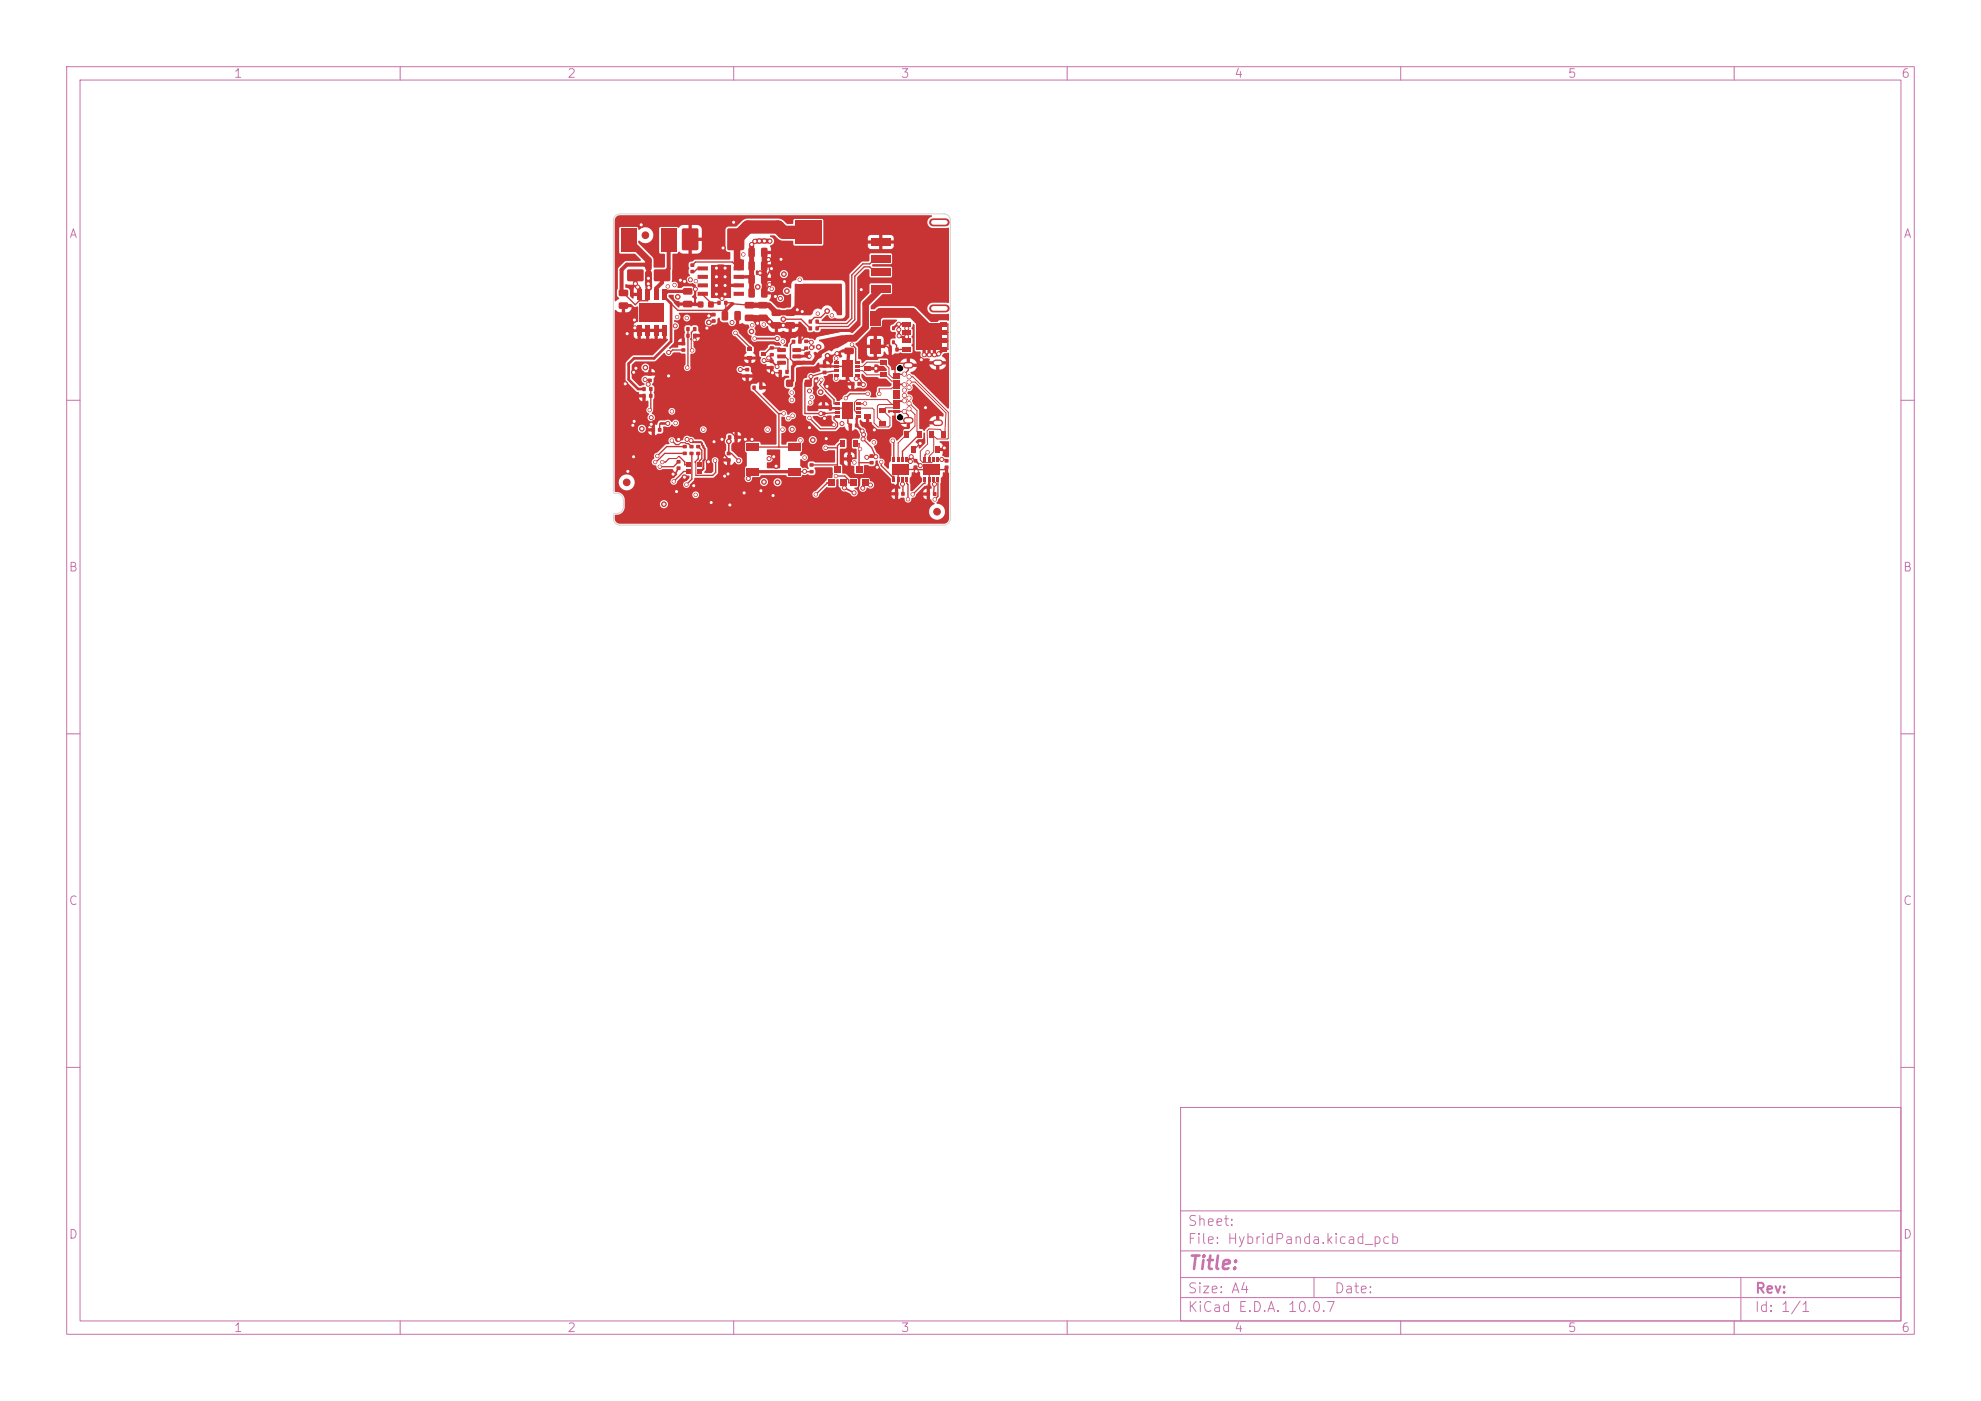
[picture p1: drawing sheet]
<svg xmlns="http://www.w3.org/2000/svg" width="297mm" height="210mm" viewBox="0 0 297 210" stroke-linecap="round" stroke-linejoin="round" font-family="sans-serif">
<defs><g id="words">
<text font-size="2" fill="#c872ab" x="178" y="190.8">Title:</text>
<g font-size="1.5" fill="#c872ab">
<text x="178" y="184.1">Sheet:</text>
<text x="178" y="186.8">File: HybridPanda.kicad_pcb</text>
<text x="178" y="197">KiCad E.D.A. 10.0.7</text>
<text x="178" y="194.2">Size: A4</text>
<text x="200" y="194.2">Date:</text>
<text x="263" y="197">Id: 1/1</text>
<text x="263" y="194.2">Rev:</text>
</g>
<g font-size="1.3" fill="#c872ab">
<text x="35" y="12">1</text>
<text x="85" y="12">2</text>
<text x="135" y="12">3</text>
<text x="185" y="12">4</text>
<text x="235" y="12">5</text>
<text x="285" y="12">6</text>
<text x="10.3" y="36">A</text>
<text x="285.3" y="36">A</text>
<text x="10.2" y="86">B</text>
<text x="285.2" y="86">B</text>
<text x="10.2" y="136">C</text>
<text x="285.2" y="136">C</text>
<text x="10.2" y="186">D</text>
<text x="285.2" y="186">D</text>
<text x="35" y="200">1</text>
<text x="85" y="200">2</text>
<text x="135" y="200">3</text>
<text x="185" y="200">4</text>
<text x="235" y="200">5</text>
<text x="285" y="200">6</text>
</g>
</g></defs>
<g fill="none" stroke="#c872ab" stroke-width=".15">
<path d="M10 10h277v190h-277zM12 12h273v186h-273zM60 10v2M110 10v2M160 10v2M210 10v2M260 10v2M10 60h2M285 60h2M10 110h2M285 110h2M10 160h2"/>
<path d="M177 166h108v32h-108zM285 160h2M60 198v2M110 198v2M160 198v2M177 194.5h108M177 191.5h108M177 187.5h108M177 181.5h108M197 191.5v3M210 198v2M260 198v2"/>
<path d="M261 191.5v6.5"/>
</g>
<g fill="#c83434">
<path d="M102.2 52.2h.5v.5h-.5z"/>
<path d="M102.2 51.3h.5v.4h-.5z"/>
<path d="M112 66.5h1.8v1.1h-1.8z"/>
<path d="M118.2 66.5h1.8v1.1h-1.8z"/>
<path d="M112 70.2h1.8v1.1h-1.8z"/>
<path d="M118.2 70.2h1.8v1.1h-1.8z"/>
<path d="M109.1 34.3h2.3v3.1h-2.3z"/>
<path d="M102.3 34.3h2.3v3.1h-2.3z"/>
<path d="M116.7 55.5h.5v.5h-.5z"/>
<path d="M117.8 55.5h.4v.5h-.4z"/>
<path d="M131.9 55.9h1v.6h-1z"/>
<path d="M131.9 54h1v.6h-1z"/>
<path d="M129.6 54.9h1v.6h-1z"/>
<path d="M110.2 46.7l.6-.1 .3 .2v1l-.2 .2-.6 .1-.2-.2z"/>
<path d="M108.3 46.7l.6-.1 .3 .2v1l-.2 .2-.6 .1-.2-.2z"/>
<path d="M121.4 70.5h.6v.4h-.6z"/>
<path d="M121.4 69.5h.6v.4h-.6z"/>
<path d="M130.4 68.1h.6v.5h-.6z"/>
<path d="M130.4 69.1h.6v.5h-.6z"/>
<path d="M107.6 45.1h.4v.6h-.4z"/>
<path d="M108.6 45.1h.5v.6h-.5z"/>
<path d="M99.3 43.4h.7v1.5h-.7z"/>
<path d="M98.1 43.4h.6v1.5h-.6z"/>
<path d="M96.8 43.4h.6v1.5h-.6z"/>
<path d="M95.5 43.4h.7v1.5h-.7z"/>
<path d="M95.5 48.8h.7v1.5h-.7z"/>
<path d="M96.8 48.8h.6v1.5h-.6z"/>
<path d="M98.1 48.8h.6v1.5h-.6z"/>
<path d="M99.3 48.8h.7v1.5h-.7z"/>
<path d="M97.7 45.5h1.8v1.3h-1.8z"/>
<path d="M95.9 45.5h1.8v1.3h-1.8z"/>
<path d="M97.7 46.8h1.8v1.4h-1.8z"/>
<path d="M95.9 46.8h1.8v1.4h-1.8z"/>
<path d="M103.9 50h.5v.6h-.5z"/>
<path d="M102.9 50h.5v.6h-.5z"/>
<path d="M103.5 40.5h.6v.4h-.6z"/>
<path d="M103.5 39.5h.6v.5h-.6z"/>
<path d="M133.8 48.9h.3v.6h-.3z"/>
<path d="M133.8 51h.3v.6h-.3z"/>
<path d="M97.3 59.1h.5v.5h-.5z"/>
<path d="M96.3 59.1h.5v.5h-.5z"/>
<path d="M141.6 68.8h.6v.5h-.6z"/>
<path d="M141.6 69.8h.6v.5h-.6z"/>
<path d="M125.1 54.1h.7v.3h-.7z"/>
<path d="M125.1 54.7h.7v.4h-.7z"/>
<path d="M125.1 55.4h.7v.3h-.7z"/>
<path d="M125.1 56h.7v.4h-.7z"/>
<path d="M128.2 56h.7v.4h-.7z"/>
<path d="M128.2 55.4h.7v.3h-.7z"/>
<path d="M128.2 54.7h.7v.4h-.7z"/>
<path d="M128.2 54.1h.7v.3h-.7z"/>
<path d="M126.2 54h1.6v2.4h-1.6z"/>
<path d="M104.4 67.7h.6v.5h-.6z"/>
<path d="M104.4 66.7h.6v.5h-.6z"/>
<path d="M128.6 57.3h.4v.5h-.4z"/>
<path d="M127.6 57.3h.5v.5h-.5z"/>
<path d="M120.6 50.9h.6v.5h-.6z"/>
<path d="M120.6 52h.6v.4h-.6z"/>
<path d="M118.8 54.1h1.2l.1 .5-.1 .1h-1.1l-.1-.2z"/>
<path d="M118.8 53.2l1.2-.1 .1 .5-.1 .1h-1.1l-.1-.1z"/>
<path d="M118.8 52.2h1.2l.1 .5-.1 .1h-1.1l-.1-.2z"/>
<path d="M116.6 52.2h1.1l.1 .5-.1 .1h-1.1l-.1-.2z"/>
<path d="M116.6 53.2l1.1-.1 .1 .5-.1 .1h-1.1l-.1-.1z"/>
<path d="M116.6 54.1h1.1l.1 .5-.1 .1h-1.1l-.1-.2z"/>
<path d="M111.7 47.2h1.2l.2 .2v.6l-.3 .2-1-.1-.2-.2z"/>
<path d="M111.7 45.3h1.2l.2 .2v.6l-.3 .2-1-.1-.2-.2z"/>
<path d="M111.8 55.2h.5v.4h-.5z"/>
<path d="M111.8 56.1h.5v.5h-.5z"/>
<path d="M125.2 60.4h.7v.3h-.7z"/>
<path d="M125.2 61h.7v.4h-.7z"/>
<path d="M125.2 61.7h.7v.3h-.7z"/>
<path d="M125.2 62.3h.7v.4h-.7z"/>
<path d="M128.3 62.3h.7v.4h-.7z"/>
<path d="M128.3 61.7h.7v.3h-.7z"/>
<path d="M128.3 61h.7v.4h-.7z"/>
<path d="M128.3 60.4h.7v.3h-.7z"/>
<path d="M126.3 60.3h1.6v2.4h-1.6z"/>
<path d="M137 68.8h.5v.5h-.5z"/>
<path d="M137 69.8h.5v.5h-.5z"/>
<path d="M103.4 67.7h.6v.5h-.6z"/>
<path d="M103.4 66.7h.6v.5h-.6z"/>
<path d="M115.7 48.3h1.3l.1 .2v.6l-.2 .2h-1.1l-.1-.3z"/>
<path d="M115.7 46.4h1.3l.1 .2v.6l-.2 .2h-1.1l-.1-.3z"/>
<path d="M98.1 40.4h2.3v1.7h-2.3z"/>
<path d="M94.1 40.4h2.3v1.7h-2.3z"/>
<path d="M123.2 60.8h.5v.5h-.5z"/>
<path d="M123.2 61.8h.5v.4h-.5z"/>
<path d="M137.6 64.6h.6v1h-.6z"/>
<path d="M135.7 64.6h.6v1h-.6z"/>
<path d="M136.6 66.9h.6v1h-.6z"/>
<path d="M124.2 71.9h.9v.9h-.9z"/>
<path d="M126 71.9h.9v.9h-.9z"/>
<path d="M125.1 69.9h.9v.9h-.9z"/>
<path d="M109 67.7h.5v.5h-.5z"/>
<path d="M109 68.7h.5v.5h-.5z"/>
<path d="M138.9 73.8h.5v.5h-.5z"/>
<path d="M139.9 73.8h.5v.5h-.5z"/>
<path d="M117.8 48.3h1.2l.2 .2v.6l-.3 .2h-1l-.1-.3z"/>
<path d="M117.8 46.4h1.2l.2 .2v.6l-.3 .2h-1l-.1-.3z"/>
<path d="M128 66h.6v1h-.6z"/>
<path d="M126.1 66h.6v1h-.6z"/>
<path d="M127 68.3h.6v1h-.6z"/>
<path d="M106.7 47.9h.6v.5h-.6z"/>
<path d="M106.7 46.9h.6v.5h-.6z"/>
<path d="M102.4 67.7h.5v.5h-.5z"/>
<path d="M102.4 66.7h.5v.5h-.5z"/>
<path d="M131.9 63.1h1v.6h-1z"/>
<path d="M131.9 61.2h1v.6h-1z"/>
<path d="M129.6 62.2h1v.6h-1z"/>
<path d="M127.5 71.9h.9v.9h-.9z"/>
<path d="M129.2 71.9h.9v.9h-.9z"/>
<path d="M128.3 69.9h1v.9h-1z"/>
<path d="M112.3 43.2h.6l.3 .1v1.1l-.2 .2h-.6l-.2-.1z"/>
<path d="M114.2 43.2h.6l.3 .1v1.1l-.2 .2h-.6l-.2-.1z"/>
<path d="M113.7 47.2h1.2l.2 .2v.6l-.3 .2-1-.1-.2-.2z"/>
<path d="M113.7 45.3h1.2l.2 .2v.6l-.3 .2-1-.1-.2-.2z"/>
<path d="M122.3 47.9h.4v.6h-.4z"/>
<path d="M121.3 47.9h.4v.6h-.4z"/>
<path d="M119.2 33.1h4v3.5h-4z"/>
<path d="M119.2 42.6h4v3.5h-4z"/>
<path d="M141.2 64.6h.6v1h-.6z"/>
<path d="M139.3 64.6h.6v1h-.6z"/>
<path d="M140.2 66.9h.6v1h-.6z"/>
<path d="M104.6 39.9h1.5v.6h-1.5z"/>
<path d="M104.6 41.2h1.5v.6h-1.5z"/>
<path d="M104.6 42.5h1.5v.6h-1.5z"/>
<path d="M104.6 43.8l1.5-.1v.6h-1.5z"/>
<path d="M110 43.8l1.5-.1v.6h-1.5z"/>
<path d="M110 42.5h1.5v.6h-1.5z"/>
<path d="M110 41.2h1.5v.6h-1.5z"/>
<path d="M110 39.9h1.5v.6h-1.5z"/>
</g>
<g fill="#c83434" stroke="#c83434" stroke-width=".15">
<circle cx="107.4" cy="40.2" r=".3"/>
<circle cx="107.4" cy="41.5" r=".3"/>
<circle cx="107.4" cy="42.8" r=".3"/>
<circle cx="107.4" cy="44.1" r=".3"/>
</g>
<path d="M106.6 39.7h2.9v4.9h-2.9z" fill="#c83434"/>
<g fill="#c83434" stroke="#c83434" stroke-width=".15">
<circle cx="108.7" cy="40.2" r=".3"/>
<circle cx="108.7" cy="41.5" r=".3"/>
<circle cx="108.7" cy="42.8" r=".3"/>
<circle cx="108.7" cy="44.1" r=".3"/>
</g>
<g fill="#c83434">
<path d="M126.6 52.2l1.3-.1 .1 .3v.5l-.2 .2h-1.1l-.1-.2z"/>
<path d="M126.6 50.3l1.3-.1 .1 .3v.5l-.2 .2h-1.1l-.1-.2z"/>
<path d="M102.4 43.2h1.3l.1 .2v.6l-.2 .2h-1.1l-.1-.3z"/>
<path d="M102.4 45.1h1.3l.1 .2v.6l-.2 .2h-1.1l-.1-.3z"/>
<path d="M98.7 64.2h.4v.5h-.4z"/>
<path d="M97.7 64.2h.5v.5h-.5z"/>
<path d="M104.5 70.3h.7v.7h-.7z"/>
<path d="M104.5 69.3h.7v.7h-.7z"/>
<path d="M102.9 69.3h.6v.7h-.6z"/>
<path d="M102.9 70.3h.6v.7h-.6z"/>
</g>
<circle cx="140.5" cy="76.7" r=".5" fill="#c83434" stroke="#c83434" stroke-width=".15"/>
<g fill="#c83434">
<path d="M99.1 34.3h2.3v3.5h-2.3z"/>
<path d="M93.1 34.3h2.3v3.5h-2.3z"/>
<path d="M120.7 57h1v.9h-1z"/>
<path d="M117.9 57h1v.9h-1z"/>
</g>
<circle cx="96.8" cy="35.3" r=".5" fill="#c83434" stroke="#c83434" stroke-width=".15"/>
<g fill="#c83434">
<path d="M123.4 54.6h.5v.5h-.5z"/>
<path d="M123.4 55.6h.5v.5h-.5z"/>
<path d="M112.1 52.2h.7v.4h-.7z"/>
<path d="M112.1 53.5h.7v.4h-.7z"/>
<path d="M114.1 52.8h.7v.5h-.7z"/>
<path d="M135.3 48.3h1.3v.6h-1.3z"/>
<path d="M135.3 49.5h1.3v.6h-1.3z"/>
<path d="M135.3 50.8h1.3v.6h-1.3z"/>
<path d="M135.3 52.1h1.3v.6h-1.3z"/>
<path d="M137.4 48.5h3.8v3.9h-3.8z"/>
<path d="M140.9 48.3h1v.6h-1z"/>
<path d="M140.9 49.5h1v.6h-1z"/>
<path d="M140.9 50.8h1v.6h-1z"/>
<path d="M140.9 52.1h1v.6h-1z"/>
<path d="M112.3 37.2l.6-.1 .3 .2v1l-.2 .3h-.6l-.2-.2z"/>
<path d="M114.2 37.2l.6-.1 .3 .2v1l-.2 .3h-.6l-.2-.2z"/>
<path d="M138.5 71.6h.3v.7h-.3z"/>
<path d="M139.1 71.6h.4v.7h-.4z"/>
<path d="M139.8 71.6h.3v.7h-.3z"/>
<path d="M140.4 71.6h.4v.7h-.4z"/>
<path d="M140.4 68.5h.4v.7h-.4z"/>
<path d="M139.8 68.5h.3v.7h-.3z"/>
<path d="M139.1 68.5h.4v.7h-.4z"/>
<path d="M138.5 68.5h.3v.7h-.3z"/>
<path d="M138.4 69.6h2.4v1.6h-2.4z"/>
<path d="M92.8 43.5l1.2-.1 .2 .3v.6l-.3 .1h-1l-.2-.2z"/>
<path d="M92.8 45.4l1.2-.1 .2 .3v.6l-.3 .1h-1l-.2-.2z"/>
<path d="M115.4 54.9h.6v.5h-.6z"/>
<path d="M115.4 53.9h.6v.5h-.6z"/>
<path d="M104.7 45.2h.7v.8h-.7z"/>
<path d="M106.2 45.2h.8v.8h-.8z"/>
<path d="M133.8 71.6h.4v.6h-.4z"/>
<path d="M134.5 71.6h.3v.6h-.3z"/>
<path d="M135.1 71.6h.4v.6h-.4z"/>
<path d="M135.8 71.6h.3v.6h-.3z"/>
<path d="M135.8 68.5h.3v.6h-.3z"/>
<path d="M135.1 68.5h.4v.6h-.4z"/>
<path d="M134.5 68.5h.3v.6h-.3z"/>
<path d="M133.8 68.5h.4v.6h-.4z"/>
<path d="M133.8 69.6h2.4v1.5h-2.4z"/>
<path d="M96.3 58h.5v.6h-.5z"/>
<path d="M97.3 58h.5v.6h-.5z"/>
<path d="M130.5 50.9h1.5v2.1h-1.5z"/>
<path d="M130.5 46.6h1.5v2.1h-1.5z"/>
<path d="M121.3 48.9h.4v.6h-.4z"/>
<path d="M122.3 48.9h.4v.6h-.4z"/>
<path d="M97.2 56.8h.5v.5h-.5z"/>
<path d="M97.2 55.8h.5v.5h-.5z"/>
<path d="M109.2 65.3h.4v.5h-.4z"/>
<path d="M110.1 65.3h.5v.5h-.5z"/>
<path d="M128.2 63.5h.5v.5h-.5z"/>
<path d="M127.2 63.5h.5v.5h-.5z"/>
<path d="M130.6 42.7h2.9v1.1h-2.9z"/>
<path d="M130.6 40.2h2.9v1.1h-2.9z"/>
<path d="M130.6 38.2h2.9v1.1h-2.9z"/>
<path d="M130.6 35.7h2.9v1.1h-2.9z"/>
</g>
<path d="M139.9 33.3h1.9M139.9 46.2h1.9" fill="none" stroke="#c83434" stroke-width="1.2"/>
<g fill="#c83434">
<path d="M134.2 73.8h.5v.5h-.5z"/>
<path d="M135.1 73.8h.5v.5h-.5z"/>
<path d="M112.8 57.8h.5v.6h-.5z"/>
<path d="M113.8 57.8h.5v.6h-.5z"/>
</g>
<circle cx="94" cy="72.3" r=".5" fill="#c83434" stroke="#c83434" stroke-width=".15"/>
<g fill="#c83434">
<path d="M102.9 49h.5v.6h-.5z"/>
<path d="M103.9 49h.5v.6h-.5z"/>
<path d="M115.4 51.9h.6v.5h-.6z"/>
<path d="M115.4 52.9h.6v.5h-.6z"/>
<path d="M133.2 52.1h.5v.6h-.5z"/>
<path d="M134.3 52.1h.4v.6h-.4z"/>
</g>
<path d="M135.9 54.7h.6M140.3 54.4h.6M135.9 63h.6M140.3 63.4h.6" fill="none" stroke="#c83434" stroke-width="1"/>
<g fill="#c83434">
<path d="M133.9 61.5h.9v.3h-.9z"/>
<path d="M133.9 61h.9v.3h-.9z"/>
<path d="M133.9 60.5h.9v.3h-.9z"/>
<path d="M133.9 60h.9v.3h-.9z"/>
<path d="M133.9 59.5h.9v.3h-.9z"/>
<path d="M133.9 59h.9v.3h-.9z"/>
<path d="M133.9 58.5h.9v.3h-.9z"/>
<path d="M133.9 58h.9v.3h-.9z"/>
<path d="M133.9 57.5h.9v.3h-.9z"/>
<path d="M133.9 57h.9v.3h-.9z"/>
<path d="M133.9 56.5h.9v.3h-.9z"/>
<path d="M133.9 56h.9v.3h-.9z"/>
</g>
<g fill="#c83434" stroke="#c83434" stroke-width=".15">
<circle cx="135.6" cy="56.1" r=".3"/>
<circle cx="136.3" cy="56.5" r=".3"/>
<circle cx="136.3" cy="57.3" r=".3"/>
<circle cx="135.6" cy="57.7" r=".3"/>
<circle cx="136.3" cy="58.1" r=".3"/>
<circle cx="135.6" cy="58.5" r=".3"/>
<circle cx="135.6" cy="59.3" r=".3"/>
<circle cx="136.3" cy="59.7" r=".3"/>
<circle cx="135.6" cy="60.1" r=".3"/>
<circle cx="136.3" cy="60.5" r=".3"/>
<circle cx="136.3" cy="61.3" r=".3"/>
<circle cx="135.6" cy="61.7" r=".3"/>
</g>
<g fill="#c83434">
<path d="M119.7 51h.5v.5h-.5z"/>
<path d="M118.7 51h.5v.5h-.5z"/>
<path d="M101.5 69h.5v.5h-.5z"/>
<path d="M101.5 69.9h.5v.5h-.5z"/>
<path d="M112.3 41.2h.6l.3 .1v1.1l-.2 .2h-.6l-.2-.1z"/>
<path d="M114.2 41.2h.6l.3 .1v1.1l-.2 .2h-.6l-.2-.1z"/>
<path d="M112.3 39.2l.6-.1 .3 .2v1l-.2 .3h-.6l-.2-.2z"/>
<path d="M114.2 39.2l.6-.1 .3 .2v1l-.2 .3h-.6l-.2-.2z"/>
</g>
<g fill="#c83434" stroke="#c83434" stroke-width=".15">
<circle cx="103" cy="65.9" r=".3"/>
<circle cx="131.3" cy="68.5" r=".3"/>
<circle cx="118" cy="43.6" r=".35"/>
<circle cx="117.5" cy="41.1" r=".35"/>
<circle cx="96.2" cy="64.3" r=".35"/>
<circle cx="101.2" cy="48.9" r=".3"/>
<circle cx="101.6" cy="44.5" r=".35"/>
<circle cx="111" cy="55.4" r=".3"/>
<circle cx="98.9" cy="70" r=".25"/>
<circle cx="115.3" cy="68.8" r=".3"/>
<circle cx="110.8" cy="69.1" r=".3"/>
<circle cx="138" cy="69.8" r=".3"/>
<circle cx="114.5" cy="72.2" r=".35"/>
<circle cx="109.3" cy="66.2" r=".35"/>
<circle cx="121.9" cy="66" r=".35"/>
<circle cx="106.3" cy="48.3" r=".35"/>
<circle cx="141.2" cy="68.9" r=".3"/>
<circle cx="112.2" cy="71.7" r=".3"/>
<circle cx="113.1" cy="50.7" r=".25"/>
<circle cx="126.2" cy="63.5" r=".3"/>
<circle cx="96.7" cy="56.9" r=".3"/>
<circle cx="118.8" cy="64.4" r=".3"/>
<circle cx="97.6" cy="62.6" r=".3"/>
<circle cx="100.1" cy="63.5" r=".3"/>
<circle cx="100.2" cy="52.8" r=".3"/>
<circle cx="97.2" cy="57.6" r=".3"/>
<circle cx="120.6" cy="70.7" r=".3"/>
<circle cx="129.3" cy="64.6" r=".3"/>
<circle cx="129.4" cy="65.8" r=".3"/>
<circle cx="103.5" cy="41.9" r=".3"/>
<circle cx="129.4" cy="57.7" r=".3"/>
<circle cx="129.5" cy="65.1" r=".3"/>
<circle cx="116.5" cy="50.7" r=".3"/>
<circle cx="128.4" cy="56.8" r=".3"/>
<circle cx="136.6" cy="68.5" r=".3"/>
<circle cx="103.6" cy="66" r=".3"/>
<circle cx="122.7" cy="52" r=".35"/>
<circle cx="99.5" cy="75.6" r=".35"/>
<circle cx="136.5" cy="69.2" r=".3"/>
<circle cx="130" cy="68.5" r=".3"/>
<circle cx="109.8" cy="48.3" r=".3"/>
<circle cx="117" cy="44.7" r=".3"/>
<circle cx="96.8" cy="55.1" r=".35"/>
<circle cx="97.2" cy="41.7" r=".3"/>
<circle cx="121.4" cy="58.6" r=".3"/>
<circle cx="97.2" cy="42.5" r=".3"/>
<circle cx="116.6" cy="72.3" r=".35"/>
<circle cx="123" cy="58.8" r=".35"/>
<circle cx="97.3" cy="43.1" r=".25"/>
<circle cx="115.4" cy="42.7" r=".3"/>
<circle cx="111.8" cy="65.9" r=".3"/>
<circle cx="95.1" cy="48" r=".35"/>
<circle cx="95.2" cy="49.1" r=".3"/>
<circle cx="137.4" cy="70.6" r=".3"/>
<circle cx="110" cy="33.3" r=".3"/>
<circle cx="138.8" cy="61.1" r=".3"/>
<circle cx="121.4" cy="64.1" r=".3"/>
<circle cx="121.7" cy="52.1" r=".3"/>
<circle cx="101.4" cy="73.7" r=".35"/>
<circle cx="95" cy="55.8" r=".35"/>
<circle cx="102" cy="42" r=".3"/>
<circle cx="107.1" cy="66.2" r=".35"/>
<circle cx="100.2" cy="56.3" r=".3"/>
<circle cx="108.4" cy="37.2" r=".35"/>
<circle cx="109.4" cy="75.7" r=".35"/>
<circle cx="106.3" cy="47.3" r=".35"/>
<circle cx="113.9" cy="40.9" r=".3"/>
<circle cx="112.8" cy="65.9" r=".3"/>
<circle cx="113.6" cy="48.5" r=".3"/>
<circle cx="124" cy="57.9" r=".35"/>
<circle cx="97.6" cy="63.6" r=".3"/>
<circle cx="104.2" cy="43.3" r=".3"/>
<circle cx="93.7" cy="57.5" r=".35"/>
<circle cx="95" cy="68.5" r=".3"/>
<circle cx="95.6" cy="43" r=".3"/>
<circle cx="117.4" cy="48.8" r=".3"/>
<circle cx="115.7" cy="40.3" r=".35"/>
<circle cx="129.1" cy="43.4" r=".3"/>
<circle cx="100.9" cy="71.1" r=".35"/>
<circle cx="115.8" cy="55.9" r=".3"/>
<circle cx="131.3" cy="55.2" r=".3"/>
<circle cx="95.3" cy="42.5" r=".3"/>
<circle cx="111.6" cy="73.9" r=".35"/>
<circle cx="131.5" cy="70" r=".3"/>
<circle cx="116" cy="68.5" r=".3"/>
<circle cx="115.2" cy="38.9" r=".3"/>
<circle cx="123.6" cy="62.7" r=".3"/>
<circle cx="123.9" cy="65.8" r=".35"/>
<circle cx="106" cy="49.2" r=".3"/>
<circle cx="122.4" cy="57.1" r=".3"/>
<circle cx="106.6" cy="75.3" r=".35"/>
<circle cx="95.3" cy="55.2" r=".3"/>
<circle cx="124.1" cy="53.3" r=".35"/>
<circle cx="116.4" cy="69.9" r=".35"/>
<circle cx="102.6" cy="71.5" r=".35"/>
<circle cx="95.1" cy="63.2" r=".35"/>
<circle cx="101.7" cy="65.9" r=".3"/>
<circle cx="121.3" cy="53.4" r=".25"/>
<circle cx="106.2" cy="69.2" r=".35"/>
<circle cx="94.9" cy="63.7" r=".3"/>
<circle cx="116.2" cy="44.4" r=".3"/>
<circle cx="117.6" cy="42.2" r=".35"/>
<circle cx="94.1" cy="70.7" r=".3"/>
<circle cx="115.9" cy="74.3" r=".35"/>
<circle cx="96.1" cy="33.7" r=".3"/>
<circle cx="109.1" cy="71" r=".25"/>
<circle cx="94" cy="50" r=".35"/>
<circle cx="104.1" cy="50.9" r=".23"/>
<circle cx="125.5" cy="53" r=".3"/>
<circle cx="138" cy="66.5" r=".3"/>
<circle cx="108.6" cy="71.4" r=".35"/>
<circle cx="102.6" cy="42.2" r=".35"/>
<circle cx="108.2" cy="44.7" r=".3"/>
<circle cx="131.1" cy="64.4" r=".3"/>
<circle cx="117.1" cy="38.9" r=".35"/>
<circle cx="108.2" cy="65.9" r=".3"/>
<circle cx="138.1" cy="53.9" r=".3"/>
<circle cx="141.6" cy="67.1" r=".3"/>
<circle cx="114.1" cy="73.6" r=".35"/>
<circle cx="125" cy="63.7" r=".25"/>
<circle cx="115.4" cy="48.3" r=".3"/>
<circle cx="104" cy="72.8" r=".35"/>
<circle cx="117.5" cy="62" r=".25"/>
<circle cx="135.3" cy="72.6" r=".3"/>
<circle cx="116.5" cy="55" r=".3"/>
<circle cx="129.4" cy="73.2" r=".3"/>
<circle cx="115.2" cy="53.7" r=".3"/>
<circle cx="130.5" cy="72.7" r=".3"/>
<circle cx="114.5" cy="54" r=".3"/>
<circle cx="121.6" cy="51.3" r=".3"/>
<circle cx="121.6" cy="56.4" r=".3"/>
<circle cx="140.1" cy="72.6" r=".3"/>
<circle cx="128" cy="73.9" r=".3"/>
<circle cx="123.1" cy="62" r=".3"/>
<circle cx="119.5" cy="46.4" r=".3"/>
<circle cx="120.3" cy="46.7" r=".3"/>
<circle cx="126.6" cy="73.1" r=".3"/>
<circle cx="123.8" cy="67.1" r=".25"/>
<circle cx="128.9" cy="67.3" r=".25"/>
<circle cx="131.8" cy="59.1" r=".25"/>
<circle cx="103" cy="55.1" r=".25"/>
<circle cx="112.7" cy="36.6" r=".3"/>
<circle cx="115.4" cy="36.2" r=".3"/>
<circle cx="135.9" cy="50.5" r=".3"/>
<circle cx="103.8" cy="52.5" r=".25"/>
<circle cx="135.9" cy="49.2" r=".3"/>
<circle cx="114.6" cy="36.1" r=".3"/>
<circle cx="134.8" cy="49.4" r=".3"/>
<circle cx="134.8" cy="50.3" r=".3"/>
<circle cx="113.2" cy="36.2" r=".3"/>
<circle cx="134.8" cy="48.6" r=".3"/>
<circle cx="113.8" cy="36.1" r=".3"/>
<circle cx="97.4" cy="61.5" r=".25"/>
<circle cx="125.4" cy="53.7" r=".25"/>
<circle cx="125.4" cy="56.8" r=".25"/>
<circle cx="127.7" cy="51.7" r=".25"/>
<circle cx="117.4" cy="51.2" r=".25"/>
<circle cx="115.1" cy="64.4" r=".25"/>
<circle cx="107.2" cy="69" r=".25"/>
<circle cx="123.1" cy="56.9" r=".25"/>
<circle cx="103" cy="47.7" r=".25"/>
<circle cx="121.4" cy="62.6" r=".25"/>
<circle cx="101.5" cy="47.5" r=".25"/>
<circle cx="129.7" cy="60.5" r=".25"/>
<circle cx="126.8" cy="59.7" r=".25"/>
<circle cx="130.1" cy="59" r=".25"/>
<circle cx="118.7" cy="60" r=".25"/>
<circle cx="102.9" cy="72.6" r=".25"/>
<circle cx="117.3" cy="64.4" r=".25"/>
<circle cx="99.3" cy="69.3" r=".25"/>
<circle cx="100.7" cy="66" r=".25"/>
<circle cx="122.3" cy="74.1" r=".25"/>
<circle cx="124.7" cy="47.3" r=".25"/>
<circle cx="98.2" cy="69.3" r=".25"/>
<circle cx="120.6" cy="68.6" r=".25"/>
<circle cx="101" cy="72.2" r=".25"/>
<circle cx="98.5" cy="68.4" r=".25"/>
<circle cx="122.6" cy="47" r=".25"/>
<circle cx="125.3" cy="71.4" r=".25"/>
<circle cx="112.7" cy="49.7" r=".35"/>
<circle cx="124" cy="46.6" r=".35"/>
<circle cx="110.3" cy="49.9" r=".25"/>
<circle cx="101.1" cy="42.7" r=".25"/>
<circle cx="140.7" cy="53" r=".3"/>
<circle cx="139.3" cy="53.2" r=".3"/>
<circle cx="140.1" cy="53.2" r=".3"/>
<circle cx="138.5" cy="53.2" r=".3"/>
<circle cx="136.8" cy="74.1" r=".25"/>
<circle cx="121.5" cy="60.3" r=".25"/>
<circle cx="140.1" cy="74.9" r=".25"/>
<circle cx="121.7" cy="59.5" r=".25"/>
<circle cx="139.1" cy="67.8" r=".25"/>
<circle cx="118.7" cy="58.9" r=".25"/>
<circle cx="118.8" cy="62.3" r=".25"/>
<circle cx="132.1" cy="69.3" r=".25"/>
<circle cx="136.1" cy="74.8" r=".25"/>
<circle cx="133.9" cy="66.1" r=".25"/>
<circle cx="117.4" cy="47.9" r=".35"/>
<circle cx="112.8" cy="48.7" r=".25"/>
<circle cx="113.6" cy="43" r=".35"/>
<circle cx="111.4" cy="38.1" r=".25"/>
<circle cx="105.4" cy="64.4" r=".25"/>
<circle cx="104.3" cy="74.2" r=".25"/>
<circle cx="101.3" cy="63.4" r=".25"/>
<circle cx="120" cy="66" r=".25"/>
<circle cx="128.1" cy="69.3" r=".25"/>
<circle cx="131" cy="66.3" r=".25"/>
<circle cx="100.7" cy="61.7" r=".25"/>
<circle cx="118.2" cy="62.7" r=".25"/>
<circle cx="114.5" cy="48.6" r=".25"/>
<circle cx="115.7" cy="43.3" r=".25"/>
<circle cx="100.1" cy="42.9" r=".25"/>
<circle cx="119.9" cy="41.9" r=".25"/>
<circle cx="104.3" cy="42.1" r=".25"/>
<circle cx="123.1" cy="62" r=".1"/>
</g>
<path d="M104.3 43.3l-.1 2.3M113.1 50.8h3.4M121.3 53.4h-1.9M103.6 66l.3 .3h1.2l.6 1v1.6l-.2 .2v1.2l-.6 .4" fill="none" stroke="#c83434" stroke-width=".3"/>
<g fill="none" stroke="#c83434" stroke-width=".2">
<path d="M103.8 39.7l.5-.4h5.5l1 .9M110.3 35.9l.5 .6M132 38.8h-.8l-.8 .8h-1l-1.7 1.6v6.5l-.7 .8h-4.2l-.3-.3M93.5 43.9l1.7 1.8 .6-.6h1.3v-1M95.3 55.2l.9 .9h1.2v-1l.3-.3h2.1l1.4 1.4v.8l.2 .3h.2l1.4-1.3M96.6 59.3v2.1M96.7 56.9l.7 .1M97.6 58.3v3l-.2 .2M99.6 44.1v.4l2 2h6.9l.3-.3v-.8h.9l.2 .1 2.5 .3M102.4 52.5h-1.6l-.3 .3h-.3M103.1 49.3v5.7l-.1 .1M103.6 50.8h.1"/>
<path d="M103.6 52.5h.2M104.1 50.4v1M104.2 49.3l-.6 .5v.3M105.4 44v.2l1.2 1.2M105.4 40.2h-.8l-.5 .5h-.3M105.7 50.1h-1.4l-.1 .2M106 49.2v.6M106.6 45.4v.2M107.8 45.4h-1.2M110.3 49.9l2 2h.1v.5M111 55.4h1M113.1 58.1v.2l3.6 3.7h.8"/>
<path d="M115.3 53.6l-.1 .1M115.3 53.6h.3l.1 .2v.3l-1 .1-.2-.1M115.7 55.1v.7l.1 .1h1M115.7 53.2l-.4 .4M115.8 54.2l.7 .8 .2-.5h.3l.2-.1M117.2 52.5l-.3-.3h-1.4l-.8 .8h-.3M117.2 53.4h.5l.4 .5v1.7l-.1 .2M117.4 47.9h2.7l1.4 1.3M118.9 46.6h-.1l-.3 .3M119 51.2l-.5 .5v2.1l.6 .6h.3M120 56.5v.5M120.9 52.2l-.3 .3h-1.2"/>
<path d="M120.9 51.2h.6l.1 .1M120.9 46.7h-.6M121.2 57.5h-.5v4.5h2.4M121.6 51.3h.1M123.1 56.9v.4l-.3 .3M123.8 58.7l1.2 1.2v.6h.6M124 46.6l-.9 1h-1l-.6 .6M125.5 54.9h1.2M125.5 55.6l-1.9 .2-2 .6M126.9 50.7h.4M127 55.2l.3 1.8 .5 .5M127.7 51.7l.6 .5v2.1h.3"/>
<path d="M128.4 56.8l.2-.6 .8 1.5M129.1 43.4l-.3 .3v4.6l-1.3 1.3h-1.3l-3.8 .8h-1.6l-.9 .8M130.1 59h-2.6l-.7 .7M131.2 51.9h1.8l.5 .5M131.3 55.2h-1.2M131.8 58.3v.8M132 40.8h-.8l-.8-.8h-.8l-1.4 1.4v6.5l-1.1 1h-4.3l-.3 .3M133.9 51.3l.5 .5 .1 .6h1.4M134.2 56.1h1.3M135.5 57.6l.1 .1M135.9 54.5h-1.3l-.4 .4v1.2M136.2 54.7v.8l-.6 .6"/>
<path d="M139.3 49.4v1.1M141.4 48.6h.7v3.8h-.7M141.4 51.1h.7M141.4 49.8h.7M94.1 70.7h1.1M95.5 67v1.1l-1 .8h-1l-.2-.2v-.9M96.6 61.5v1M97.9 63v1.4M97.9 63.4l-.1 .1h-2.7l-.2 .3 .6 .6v.7M98.2 70.7l1.3 1.3h1M99 63.5l-.1 .1v.8M99.7 63.5h.4"/>
<path d="M100.3 68.7l-.5 .6h-.5M100.7 66l.6 .6h.5M101.7 69.2l-.7 .8h-2.1M101.7 68.4l1 .8v.5h.5M102.2 66.4h.1M102.7 66.9h-2.7l-1.5 1.5M102.7 68h-3l-1.3 1.3h-.2M103 66.5h.2l.5 .5M103.2 70.7h-.7l-1.5 1.5M103.7 68v3.8l-.8 .8M104.7 68v.8l-.5 .5M104.7 67l.5 .5v1.3l-.3 .3v.6"/>
<path d="M107.2 69l.1 .1v1.7l-.4 .5h-2.6M108 64.6l.2-.2h1l1.2 1.1M109.3 68h.4l1.1 1.1M109.4 65.5l-.1 .1v.5M112.9 70.7l-.7 1M112.9 67h6.2M116.8 62v5M119.1 70.7h2.6M121.7 69.7h3.8M121.9 61l.2 .2h4.7M123.8 67.1h1.7M124.7 72.4h-.7l-1.7 1.7"/>
<path d="M125.3 71.4h1.4l.6 .6v.4h.6M125.6 61.8l-2.1 .2M125.6 62.5h-.6v.4l.6 .5v.5l-.4 .4h-2.2l-1.6-1.7M126.4 66.5h-.5l-.4 .3v3.5M127.1 61.5v1.9l.4 .4M128.3 66.5h.5v3.8M128.8 69.4h1.9M128.8 67.3h.1M129.4 65.8l1.3 1.3 .6 1.4M129.7 60.5h-1M132.1 69.3v.5l1.6 1.6h.3v.5M133.9 66.1l.1 .1v2.6"/>
<path d="M134.7 70.7v1.7l-.3 .3v1.3M135.3 71.9l.1 2.1M135.6 61.7l.6 .6v.7l-.5 .5h-.9l-.6-.6v-1.1l.1-.1h1.3M135.6 60.1h-.1M136 71.9v.5l.1 .2v2.2M136.5 69.2l-.5-.4h.2l.4-.3 1.4 1.3M137.9 65.1l-2.6 2.5v1.2M138 66.5l-.9 .9M138.7 72v.5h-.2l-1.7 1.6M139.1 67.8l-.4 .4v.7M139.3 70.7v1.8l-.1 .2v1.4M140.1 72.6l-.1 1.3 .1 .2"/>
<path d="M140.6 68.9h1.1l.2 .2M140.6 72v2.4l-.5 .5M141.6 67.2l-.2 .2h-.9M141.9 70l-.3 .4h-4l-.3-.4-.4 .4h-1.9"/>
</g>
<path d="M100.2 36v4.3l-.9 1v1.1l-.9 .8v.9M95.3 41.3v1.4l.5 .6v.8M97.2 42.5l-.1 .1v1.5M97.2 40.2l-.5-.5h-2.7l-.8 .8v3.1l.3 .3M126.9 50.7l-3.9 2.2-1.1 1.5h-2.5" fill="none" stroke="#c83434" stroke-width=".6"/>
<g fill="none" stroke="#c83434" stroke-width=".25">
<path d="M115.2 38.9l-.6 1M95.2 49.1l1.9 .4M97.4 57l-.2 .6M107 48.1l-.7 .2M107 47.2l-.7 .1M112.4 47.7l1.2 .8M115.4 42.7l-.8 1.2M115.7 40.3l-1.1 1.6-.7-1M115.7 54.2l.8 .8M117.4 48.8h1.1M119.5 46.4l-1 .5M125.4 53.7l.1 .6"/>
<path d="M125.5 56.2l-.1 .6M128.8 57.5l.6 .2M132.4 56.2h.3M141.4 52.4l-.7 .6M101.7 70.2l-.7 1.3-.1-.4M107.1 66.2l2.2 2.7-.2 2.1M109.4 65.5l-.1 .7v1.8M112.9 70.7l-.7 1M126.4 72.4l.2 .7 1.4 .8M128.4 61.8h.3M130.5 72.7l-.8-.3-.3 .8M130.7 68.3l.6 .2h-1.3"/>
<path d="M135.3 71.9v.7M136 68.8l.5 .4M136.3 60.5h.1M137.3 69.1l.7 .7M137.3 70l.1 .6M140 72l.1 .6M140 68.9v.2"/>
</g>
<path d="M94.3 36l2.9 3v1.2M97.2 42.5v-1.5l.1 2.1M97.2 41.7h.1M132.1 43.3l-2.3 2.2v3.5l-1.7 1.7h-.8" fill="none" stroke="#c83434" stroke-width="1"/>
<path d="M121.6 56.4v.6l-.4 .5M134.7 48.6v1.7l.2 .2h1M134.7 48.6h-.1l-.7 .6M134.7 48.6h1.2v.6M134.8 50.4h.1M135.9 50.5h.1M135.9 49.2h.1M135.9 49.2v1.9M128.7 62.5l-.3 .2v1.1l.9 .8" fill="none" stroke="#c83434" stroke-width=".35"/>
<path d="M103.1 43.7h-3l-.5 .4M108.7 42.8h2.1M109.9 45.5l-1.2 1.2v.6M110.8 41.5h1.5l.4 .4M119.4 54.4l-.6 .6v2l-.4 .5M120.9 46.7h.1M127.3 52.6l-.3 2.6M138.5 51.2v2h2.1l.8-.8M139.3 50.5v2.7M140.1 51.3v1.9M112.9 70.7h6.2" fill="none" stroke="#c83434" stroke-width=".5"/>
<path d="M110.8 36.5v3.7M99.6 44.5l1 1v5.7l-2.5 2.5h-3l-.8 .8v2.4l1.4 1.4h.9M103.2 45.6h1.8M99 63.5h.7" fill="none" stroke="#c83434" stroke-width=".4"/>
<path d="M112.4 47.7h.8l.4 .8-.3-.8h1.5l1.1 1.1h2.6M112.4 45.8h2.9l1.1 1.1h2.1M121.2 44.3l-2.6 2.6" fill="none" stroke="#c83434" stroke-width=".8"/>
<path d="M112.7 36.7v7.2M114.6 37.9v.9l.6 .1h-.6v5M115.4 36.2h-2.2M114.6 41.1l-.7-.2 .7 .2" fill="none" stroke="#c83434" stroke-width=".75"/>
<path d="M121.2 34.8h-3.8l-.8-.8h-4.5l-1.8 1.9" fill="none" stroke="#c83434" stroke-width="2"/>
<g fill="none" stroke="#c83434" stroke-width=".15">
<path d="M103.6 50.8v.1v1.6M103.6 50.1v.7M122.8 57.6l1 1.1M125.4 53.7l.1 .6M125.5 56.2l-.1 .6M128.6 55.6h.7l.7 .6h2.4M128.6 54.9h.7l.7-.6h2.4l.9 .9v.9l.5 .5h.6M132.7 56.2l1 .9h.7M134.4 58.1h-.6l-.2 .2h-1.8M136.3 57.3h.9l4.6 4.6-.1 3M136.3 56.5h.6l5.3 5.3v3.9l-.1 .1h-1.6l-.9-.7M101.7 68.4l-.3 .3h-1.1"/>
<path d="M102.2 66.4h-.2l-.2 .2M102.3 66.4h.4l.3 .1M104.2 69.3l.1 .1v1.9M128.4 61.8l-.3-.3v-1.2l.4-.4h4.5l.8 .7h-2l-.3 .3v1.7l.9 .8M134.4 61.1h-1.7l-.3 .4 1 1.1v1.2l-.2 .2h-1.6l-.6-.6v-2l-.2-.2h-2.1M136.3 61.3l.9 .9v1.7l-2.5 2.5v2.4M136.4 60.5l1.1 1.1v3.1l.4 .4M139.5 65.3l.5 .3v2.1l-.7 .7v.5M141.5 65.1l-.5-.7-1.7-.1-.3 .3 .1 2-1.1 1v1.4l.4 .4h1.3l.3-.3"/>
</g>
<path d="M133.8 60.6h.6" fill="none" stroke="#c83434" stroke-width=".17"/>
<path d="M131.2 47.7l.8-.8h4.7l2.6 2.5" fill="none" stroke="#c83434" stroke-width="1.5"/>
<path d="M134.4 57.6h1.1M134.4 60.1h1.1" fill="none" stroke="#c83434" stroke-width=".28"/>
<g fill="#c83434">
<path d="M119.2 42.6l.2-.1a.82 .82 0 0 0 1 0h5.8v4.6l-.1 .2-.6-.1a1.06 1.06 0 0 0-.6-.8 .91 .91 0 0 0-.9-.6 .91 .91 0 0 0-.9 .6 .84 .84 0 0 0-1.3 .7l-.3 .2-2.5-.1 .1-.6z"/>
<path d="M110.3 35.1a.77 .77 0 0 1 .9-.1 .77 .77 0 0 1 .4 .7v1.6a.82 .82 0 0 0-.9 .8 .82 .82 0 0 0 .8 .9v.7a.76 .76 0 0 1-.6 .8 .76 .76 0 0 1-.9-.5v-4.2l.1-.4z"/>
<path d="M119.2 54.3l.7-.1 .2 .2-.1 .1h-.5l-.3-.1z"/>
<path d="M120.3 54.2l.3-.1 .1 .1-.4 .2z"/>
<path d="M122 52.9l.2-.2 .5 .2 .6-.1-.1 .7-.5 .3-.6 .2-.1-.2 .1-.5z"/>
<path d="M122.8 50.9l3.4-.6 1-.1 .3 .3a.36 .36 0 0 1 .1 .3 .36 .36 0 0 1-.3 .3l-.3 .3-1.4 .8a1.15 1.15 0 0 0-.9 .5 1.17 1.17 0 0 0-1.2-.2 1.09 1.09 0 0 0-.7-1.4z"/>
<path d="M115 67.4h2v2.7l-.2 .1h-1.7l-.1-.1v-.8a.6 .6 0 0 0 .9-.5 .6 .6 0 0 0-.9-.6z"/>
<path d="M92.2 46.5h.2a.8 .8 0 0 0 .8 .3h.8a.74 .74 0 0 0 .7-.7h-1v.7h-.5v-.9l.3-.1v-.2h1.1l.4 .3a.36 .36 0 0 0 .5 0l.2 .1v2.1l-.1 .2a.51 .51 0 0 0-.6 .4v.6h4.6v.2l.3 .1v1.2l.2 .1-2.2 2.4h-3l-1.1 1v2.8l1.6 1.6 .4 .1v.3h.7l.1 .2 .2 .1v.7l.3-.1 .1 .1v.8a.59 .59 0 0 0-.3 .6 .59 .59 0 0 0 .4 .5v.1a.58 .58 0 0 0 0 .9 .58 .58 0 0 0 .9-.2 .58 .58 0 0 0-.5-.8l.2-.4h2.3a.51 .51 0 0 0 .7 .5 .51 .51 0 0 0 .2-.8 .51 .51 0 0 0-.8 .2l-.1 .1h-2.3v-1.7l.2-.3-.1-.8 .1-.7-.4-.5 .3-.3 .1-.7h13.1l.3 .4 .3 .1h.7l.2-.2 .1-.3h-.5v.5h-.5v-.5h-13.7l.1-.3h-1.6a.59 .59 0 0 0-.4 .5 .59 .59 0 0 0 .3 .6l.1 .2v.1l-.7 .1-1.1-1-.1-1.8h1.5l.1 .5 .3 .3h1.6l-.2-.4-.3-.1v.5h-.5v-.2a.62 .62 0 0 0-.1-1 .62 .62 0 0 0-.9 .4h-1.5v-.3l.6-.5 2.9-.1 1.3-1.2h.2a.62 .62 0 0 0 .6 .5 .62 .62 0 0 0 .6-.5l.1-.1h.9l.3 .2h.5l.1 1.6a.53 .53 0 0 0-.1 .8 .53 .53 0 0 0 .8-.1h6.9l.1 .3a.56 .56 0 0 0 .6 .3l.1 .2h1.6l-.2-.4v-.3h2.3l.2 .4 .4 .1v-.5h-2.9l-.1-.4-.2-.1h-.5l-.4 .1a.58 .58 0 0 0-.6-.1 .58 .58 0 0 0-.4 .4h-6.9v-1.4h8.1a.51 .51 0 0 0 .6 .5h.6a.49 .49 0 0 0 .5-.5h-.6v.5h-.5v-.5h-8.7v-.9a.58 .58 0 0 0 .7-.3 .58 .58 0 0 0-.2-.7v-.9h.5l.3-.2 .1-.3h-.5v.5h-.4v-.7l.3-.3h.6v-.3h4.9a.51 .51 0 0 0 .4 .6l1.6 1.6 .1 .9-.3 .3v.2h1.7l-.1-.2-.3-.3 .1-.3v-.6l-2.2-2a.53 .53 0 0 0-.5-.6 .53 .53 0 0 0-.5 .4h-4.9l-.2-.2v-.6l-.2-.2h-.5l-.4 .1-.2-.1h-.5l-.3 .3 .1 .7-.1 .3v1.4h-.2l-.1 .3h-.7l.1 .2-.1 .1h-.8l-.4 .2-.1-.2 .8-.8h1.1v-.6l-.3 .2-.3 .4h-.5v-1.9a.6 .6 0 0 0 .7-.6 .6 .6 0 0 0-.7-.6v-.2h.1a.51 .51 0 0 0 .8-.4h.5v.1a.51 .51 0 0 0 .7 .4 .51 .51 0 0 0 0-.9 .51 .51 0 0 0-.7 .4h-.5v-.3l-.3-.3 .1-.1 5.2 .1-.1 .4h-.7v.3a.66 .66 0 0 0-.4 1 .66 .66 0 0 0 1.1 0l.4-.1 .2-.1 .1-.7 .2-.2 .1 .1 .1 .3 .2 .3h.9l.1 .1a.6 .6 0 0 0 .5 .5 .6 .6 0 0 0 .6-.3v-1.2l.4-.1 .1 .2v1.1l.5-.2 .4 .2 .5 .1 .2 .4-.1 .1a.64 .64 0 0 0-.2 .7 .64 .64 0 0 0 .6 .4v.1a.54 .54 0 0 0 .1 .7 .54 .54 0 0 0 .7 .1h2.6l.4 .1h.3l.3 .3a.13 .13 0 0 1 0 .2 .13 .13 0 0 1-.2 0h-.6l-.4-.2-.6 .1-.2 .4-.4 .4-.7 .1-.2 .1v.6l.3 .3a.64 .64 0 0 0 0 .8 .64 .64 0 0 0 .8 .2v.3h.7l.1 .2 .2 .1 .1 .7h.1l.2 .4 .3 .2 .1 .1v-.7l.1-.1h.4v.8l.4-.3h.6a.16 .16 0 0 1 .1 .2 .16 .16 0 0 1-.1 .1l-.4 .1-.2 .2v.9l.2 .4 .5 .1a.23 .23 0 0 1-.1 .4 .64 .64 0 0 0 .3 .7 .56 .56 0 0 0-.2 .7 .56 .56 0 0 0 .6 .3 .56 .56 0 0 0 .3-.5 .56 .56 0 0 0-.3-.5 .65 .65 0 0 0 0-1.1l.3-.4v-.5l.1-.3 .1-1.9 .8-.3h1.9l.6-.6 .1 .1v.2h1.6l-.2-.4-.3-.1v.5h-.5v-.5l.3-.4 .1-.6 .3-.1a.76 .76 0 0 0 1.2-.2l1-.5 1.6 .1v.3l-.1 .1-1.7 .1 .2 .5-.3 .2h-.2a.54 .54 0 0 0-.7-.3 .54 .54 0 0 0-.2 .8l-.3 .6h.7a.18 .18 0 0 1 .2 .2 .18 .18 0 0 1-.2 .2h-2.5l.2 .5-1.1 .4a.62 .62 0 0 0-.7 0 .62 .62 0 0 0-.2 .6 .62 .62 0 0 0-.7 .7v4.7l.2 .3 .4 .2a.58 .58 0 0 0 .5 .7l1.5 1.4h2.4l.6-.6h.6l.4 .5 .3 .1v-.7l.2-.1 .3 .1v.7l.5-.3 .2 .1 .3 .2 .2 .5 .1 .4-.2 .2-.9 .1-.2 .2v1.1l.2 .1 .4 .1 .1 .1v1.4l-.5 .1-.3 .1v.8l.5 .1v.9l.1 .2h1.2l.1-.2v-1l.6-.1 .3 .2h.6l.2-.3v-.4a.19 .19 0 0 1 .2-.2 .19 .19 0 0 1 .2 .2l.2 .8 1.7 1.7 .1 .7 .9 .3v-.7l.1-.1 .2 .1v.4a.72 .72 0 0 0 .2 .7l-.1 .2-.2-.1v1.6l.4-.2h.4l.1 .1a.51 .51 0 0 0 .5 .6 .51 .51 0 0 0 .5-.5l.1-.2 .4-.1 .2-.2h1.1l.1 .3 .4 .3v-.6h-1.6l.3-.5h1.3v-.6l-.4 .3-.1 .3h-.8l1-.9 .5-.1 .1-.8h.2l.1 .1v.7l.2 .2-.1 .3-.2-.1v1.7h.2l.1 .3 .4 .2v.2a1.2 1.2 0 0 0-.5 1.9 1.2 1.2 0 0 0 2-.3 1.2 1.2 0 0 0-1.1-1.7l-.1-.2 .6-.9 .1-2.7 .2-.3 .1-.6h.3v-.7h.4l.1 .1v.6l.1 .2v6.7l-.2 .5-.5 .3h-48.6l-.5-.1-.3-.4v-.8l.7-.1 .5-.4 .2-.5 .1-.7h5.2v.2a.61 .61 0 0 0 1 .4 .61 .61 0 0 0 0-1 .61 .61 0 0 0-1 .4h-5.2l-.1-.9-.3-.5h10.5v.1a.51 .51 0 0 0 .8 .4 .51 .51 0 0 0 0-.9 .51 .51 0 0 0-.8 .4h-10.5l-.4-.3-.7-.1v-1.4h.6a1.2 1.2 0 0 0 .6 1 1.2 1.2 0 0 0 1.7-.6 1.2 1.2 0 0 0-.9-1.6 1.2 1.2 0 0 0-1.4 1.2h-.6v-3.1h5.5v.1a.69 .69 0 0 0 .7 .5 .58 .58 0 0 0 .3 .6 .58 .58 0 0 0 .6-.1h1.5a1.14 1.14 0 0 0 .7 .7l-.5 .6a.53 .53 0 0 0-.5 .6 .53 .53 0 0 0 .6 .5 .53 .53 0 0 0 .5-.6l1-.9 .8 .2v.3l-.5 .4a.53 .53 0 0 0-.5 .5 .53 .53 0 0 0 .6 .6 .53 .53 0 0 0 .5-.6l.5-.6 .1-.3h7.5l.1 .2a.56 .56 0 0 0 .8 .3h1.4v.1a.61 .61 0 0 0 .7 .6 .61 .61 0 0 0 .5-.7h.9v.2a.61 .61 0 0 0 .9 .4 .61 .61 0 0 0 0-1 .61 .61 0 0 0-.9 .4h-.9a.61 .61 0 0 0-.6-.6 .61 .61 0 0 0-.6 .6h-1.4l.3-.7h1.1l.3-.3h3.6l.3 .3h1.9l.3-.3h.4l.4-.1 .4 .1h.6l.1-.3v-.4l-.1-.3 .1-.1h2.6l.1 1-.1 .5-.8 .1-.1 .3-1.6 1.6a.53 .53 0 0 0-.5 .5 .53 .53 0 0 0 .6 .5 .53 .53 0 0 0 .5-.5l1-1.1h1.4l.1-1.1 .2-.1 .1 .1v1l.3 .2a.77 .77 0 0 0 .8 .6l.7 .3a.63 .63 0 0 0 .9 .3h5.2l.2 .3 .4 .2v-.5h-5.8l.2-.5h5.6v-.6l-.4 .3-.2 .3h-5l-.1-.3-.4-.2v-.2h.7a.58 .58 0 0 0 .6 .6 .58 .58 0 0 0 .6-.6h.1a.58 .58 0 0 0 .9-.2 .58 .58 0 0 0-.6-.8l-.2-.4h-1.1l-.1 .1v.9l-.2 .4h-.7h.4l.1-.2v-1.1l-.2-.1-.9-.1-.7-.6h-.5l-.1-1.2-.3-.2v-.3h.6v.1a.49 .49 0 0 0 .6 .4v-.8h-.6v.3h-.6v-1h.6v.3h1.6v-.5l-.4-.3h-.1v.8h-.5v-.8l-.4 .1-.2 .4h-.6l.1-1h.7l.2-.2v-1.3h-.9l-.2 .3-.6 .7h-1a.51 .51 0 0 0-.7-.1 .51 .51 0 0 0-.1 .7 .51 .51 0 0 0 .7 .1h1.1l-.1 1.8h-2.8l-.3-.1h-.6l-.3 .2 .1 .7a.13 .13 0 0 1 0 .2 .13 .13 0 0 1-.2 0l-.3-.2-.4 .1-.3-.3v-1l.1-.1a.54 .54 0 0 0 .8 .2 .54 .54 0 0 0 0-.8 .82 .82 0 0 0-.9 .2v-.5l.2-.2v-1.2l.3-.3v-.3h.8a.61 .61 0 0 0 .7 .7 .61 .61 0 0 0 .3-1 .61 .61 0 0 0-1 .2v.1h-.8a.54 .54 0 0 0-.7-.4 .54 .54 0 0 0-.3 .7h-1.4l-.3 .5-.6-.1-.1-.1v-1.5l.1-.1a.51 .51 0 0 0 .6-.6h.4v.1a.56 .56 0 0 0 .9 .4 .56 .56 0 0 0 0-.9 .56 .56 0 0 0-.9 .4h-.4l-.2-.3-.5-.2v-1.3l.2-.1 .3 .1a.58 .58 0 0 0 .5 .7 .58 .58 0 0 0 .7-.4 .52 .52 0 0 0 .5-.4 .52 .52 0 0 0-.4-.6 .52 .52 0 0 0-.6 .4l-.3-.1a.58 .58 0 0 0-.3-.6 .58 .58 0 0 0-.7 .2l-.2-.1-2.5-2.5v-.2l.4-.2 .1-.4h-.6l-.1-.2h-.2l-.1-.8h.5v.6h.5l-.2-.5-.3-.1h-.5l-.4 .2-.7 .1-.2 .3 .1 .6 .3 .2 3.5 3.5v4.4l-.1 .1h-2.1l-.2-.4-.2-.1-2 .1-.1 1.3 .3 .3v1.9l-.3 .3v1.3l-.1 .3h-7.5l3-.2 .6-.6v-1.7h.7l.3 .4 .3 .1v-.5h-1.3l-.1-.5h1.6v.2l.3 .1v.7l.3-.1 .3-.3h.1a.57 .57 0 0 0 .7 .3 .57 .57 0 0 0 .4-.7 .57 .57 0 0 0-.6-.4l-1.1-1.1 .1-.7 .2-.3 .7-.1a.64 .64 0 0 0 .5-.5h-.5v.5h-.5v-1.6h.5v.6h.5l-.1-.3-.4-.3h-.5l-.4 .3h-.7l-.3 1.1 .2 .6v.7l-.2 .3v.6l-.3 .4h-.8a.54 .54 0 0 0-.8 .1 .54 .54 0 0 0 .1 .8v1l-.1 .3h-1.2l.3-.6v-1l.2-.4-.1-1.8-.4-.9-.3-.2-1.1-.1-.4-.4h-.3a.6 .6 0 0 0-.7-.2 .6 .6 0 0 0-.4 .6l-.5 .1-.3 .3-.3-.2a.53 .53 0 0 0-.8-.5 .53 .53 0 0 0-.1 .9l-.1 .1-.6 .1-1.2 1.1a.52 .52 0 0 0-.4 .8l-.4 .6h-5.5v-5h3.4v.2a.61 .61 0 0 0 .4 .4 .61 .61 0 0 0 .7-.1h.5l.1 .3 .4 .2v-.5h-1l.1-.5h.9v-.6h.5v1.6l.4-.2 .7-.1 .1-.2v-.4h5.5a.51 .51 0 0 0 .5 .6 .51 .51 0 0 0 .6-.6h8.6v.2a.51 .51 0 0 0 .8 .3 .51 .51 0 0 0 0-.8 .51 .51 0 0 0-.8 .3h-8.6l-.1-.1a.51 .51 0 0 0-.5-.3 .51 .51 0 0 0-.5 .4h-5.5l.1-.3 .3-.1a.64 .64 0 0 0 .9-.3l.1 .1a.51 .51 0 0 0 .8 .1 .51 .51 0 0 0 0-.8 .51 .51 0 0 0-.8 .2h-.2a.57 .57 0 0 0-.8-.2l-.9 .1-.2 .1-.3 .5-.7-.1a.64 .64 0 0 0-.5 .6h-.4v-.2a.61 .61 0 0 0-.6-.3 .61 .61 0 0 0-.6 .5h-3.4v-4.6h3.6l.1 .3 .4 .2v-.5h-4.1v-9.3h2.8l.2 .3 .3 .2h3.9v-1h-.8v1h-.5v-1h-.7v1h-.5v-1h-.8v1h-.5v-1h-.6v.5h-2.8z"/>
<path d="M137 70.1h.5v.7h.4l.1 .5 .2 .4v.4l-1.3 1.5h-.3l-.1-.1-.1-1.8 .2-.3 .1-.6h.3z"/>
<path d="M128.9 62.9h.1l.5 .4h.3v-.7l.4-.1 .1 .1v.7h.4l.1 .3 .6 .7h1.8l.6-.5v-1.5h.5a.92 .92 0 0 0 .6 1 .99 .99 0 0 0 1 .7v-.6l.5-.1v.9l-.2 .1-.7 .1-.1 .8-.9 .9a.87 .87 0 0 0-.9-.5 .58 .58 0 0 0 .1 1l-.1 2.4-.3 .5-.1 .7h-.1l-.6-.5a.6 .6 0 0 0 0-.7 .6 .6 0 0 0-.6-.3 .73 .73 0 0 0-.4-.8l-.5-1a.54 .54 0 0 0 .5-.6 .54 .54 0 0 0-.5-.5 .54 .54 0 0 0-.5 .4l-.5-.3-.1-.3a1.49 1.49 0 0 0-.4-1.5l-.5-.4-.1-.4z"/>
<path d="M140.9 66.2h1.4l-.1 2.3h-.5l-.4-.2v-.7h-.9v-.5h.9v-.5l-.4-.3z"/>
<path d="M138.5 64.9h.2v1.5l-.9 .8h-.1v-.6l-.4-.4 .3-.4h.8z"/>
<path d="M136.8 57.6h.3l4.4 4.4-.1 .4h-.6v.7l-.4-.1-.1-.6a.99 .99 0 0 0-1 .7h.7v.4l-.7 .1 .1 .3-.3 .1-.4 .5a.17 .17 0 0 1-.2 .1 .17 .17 0 0 1-.1-.2l-.6-.2v-2.8l-.9-.9-.2-.3a.68 .68 0 0 0-.2-1l-.4-.1-.1-.3 .1-.1a.65 .65 0 0 0 .6-.3 .65 .65 0 0 0 .1-.7z"/>
<path d="M121.9 62.4l.7-.1 .4 .2h.7l.3-.2h.6l.1 .1v.6l.5 .5v.3l-.2 .1h-1.9l-1.2-1.2z"/>
<path d="M133.2 61.5h.6a.13 .13 0 0 1 .2 .1 .13 .13 0 0 1-.1 .2h-.5a.16 .16 0 0 1-.1 .1 .16 .16 0 0 1-.2-.2z"/>
<path d="M122.1 56.7l.6-.2v.8a.62 .62 0 0 0 .1 .8v.1a.63 .63 0 0 0-.2 1 .63 .63 0 0 0 1-.1l1.1 .9v1h.7a.18 .18 0 0 1 .2 .2 .18 .18 0 0 1-.2 .2h-.7v.1l-.3 .1-.2-.1 .1-.2h-1.6v.2l-.1 .1h-1.5l-.1-.7 .1-.1h.3h2.9l-.3-.4-.3-.1v.5h-.5v-.5l-.3 .1-.2 .4h-1a.63 .63 0 0 0 .2-.8 .59 .59 0 0 0-.1-1l.1-.5-.1-.3 .2-.3z"/>
<path d="M130.6 49h1.5l.1-.2v-.7l.2-.2h2a.17 .17 0 0 1 .1 .2 .17 .17 0 0 1-.2 .1l-.4 .4-.3 .1-.1 .3v.6l.2 .1 .6 .1v.1l-.1 .8-.5 .1-.2 .2v.6l.2 .3v1.3l.4-.2h.6l.3-.2 .3 .1h1.4l.1-.2-.1-.8a.2 .2 0 0 1-.1-.2 .2 .2 0 0 1 .2-.2v-.7l-.2-.3 .2-.3v-.7l-.2-.3 .3-.6 .2 .2v3.7l.2 .2h.7v.3a.57 .57 0 0 0 .2 .6 .57 .57 0 0 0 .6 .1l.6 .1-.1 .3 .7 .1v.4h-.7a.99 .99 0 0 0 1 .8v-.6l.2-.1 .3 .1v.6h.2a1 1 0 0 0 .9-.8h-.7v-.4l.7-.1-.2-.3-.5-.5 .4-.3 .6-.1 .1 .1v8.1l-.1 .2-5.2-5.1a.31 .31 0 0 1-.4-.1 .31 .31 0 0 1 0-.3 1 1 0 0 0 .8-.8h-.5l-.1-.1v-.4h.6a.99 .99 0 0 0-1-.8v.7h-.5v-.7h-.1l-.6 .3-.3 .5a.88 .88 0 0 0-.6 .9h-.7v-.3l-.4-.5-.1-.7-.2-.2h-1l-.4 .3h-1.6l-.6 .4h-.1l-.1-.5-.4-.2-.1-.7h1.4l.2 .4 .8 .1v-1.3h.5v1.3h.5a.56 .56 0 0 0 .5-.7l.2-.1 .2 .4 .3 .1v-1.6a.79 .79 0 0 0-.6 .6h-2.6v.8h-1.4v-.9l-.4-.6 .9-.7h.9v.9h2.5v-1l-.2-.2-.2-.1h-.6v1.3h-.5v-1.3h-.8l-.2 .4h-.9l1.3-1.3z"/>
<path d="M123.5 56.4l.4-.1 .3-.2 .6-.1 .1 .1v.3a.56 .56 0 0 0 .3 .8 .56 .56 0 0 0 .7-.3h.9v-1.5l.1-.2 .3 .1 .1 .1v1.5l-.2 .4h.6l.1 .2 .3 .1v.7l.5-.2h.4a.6 .6 0 0 0 .9-.2 .6 .6 0 0 0-.4-.8l-.4-.6 .1-.4 .1-.1 .6 .5h1.6l.4 .2 .9 .1 .9 .7v.3l-.3 .2h-1.4a.37 .37 0 0 0-.5 .2v.5l-.2 .3 .1 .5-.8 .1-.1-.1a.55 .55 0 0 0 0-.8 .55 .55 0 0 0-.8 0h-2.3l-.5 .4a.62 .62 0 0 0-.6 .6l-.5 .4h-.4l-.1-.4-1.8-1.9h3.6a.64 .64 0 0 0 .5 .5v-.5h-4.1l-.1-.2 .1-.1a.85 .85 0 0 0 0-1z"/>
<path d="M130.1 55h1v-.4h.5l.2 .2 .7 .1 .4 .4v.2l-.1 .1h-.9l-.3 .3h-.4l-.1-.1v-.3l-1-.1z"/>
<path d="M119.5 53.2h1.1v-.4l.8-.2 .2 .8-.1 .3a.47 .47 0 0 1-.7-.1l-1.3 .1v-.2z"/>
<path d="M121.5 51.9l.6-.1v.4l-.6 .3z"/>
<path d="M92.4 32.5l.6-.2h46.6l.1 .1-.1 .1a.86 .86 0 0 0-.6 .9 .86 .86 0 0 0 .8 .8l2.3-.1 .2 .1v11.1l-.1 .1h-2.6a.86 .86 0 0 0-.6 .9 .86 .86 0 0 0 .8 .8l2.4-.1 .1 1-.1 .1-1.3-.1-.4 .3h-1l-2.1-2.2-.6-.2h-4.9l-.4 .1-.4 .4h-.5l-.1-.2 .1-.4 1.7-1.7 1.4-.1v-1.3l-.2-.2h-3l-.1 .2-.1 1.2-1.2 1.4-.1 3.5-1.2 1.1-.6-.2h-1.1l-3.3 .7-.3 .1-.2 .4a.28 .28 0 0 1-.5-.1l-1.2-.2-.4-.2v.7l-.4 .1-.1-.1v-.7l-.5 .3h-.5a.6 .6 0 0 0-.3 .6l-.2 .3-.1 .4-.6-.1a.13 .13 0 0 1-.1-.1 .13 .13 0 0 1 .2-.1 .54 .54 0 0 0 .2-.7 .54 .54 0 0 0-.7-.3l-.1-.2a.56 .56 0 0 0-.8-.2h-2.7l-.3-.1v-.1a.9 .9 0 0 0-.1-.9l.3-.7 .5 .2a.61 .61 0 0 0 .5 .4 .61 .61 0 0 0 .6-.2l.2 .1a.77 .77 0 0 0 .9 .8h.9l.5-.2a2.71 2.71 0 0 0 1.9 0l.2-.3 .1-.3h-1v.8h-.5v-.8h-1.5v.8h-.6l.1-.9 .2-.1 .1-.3h3.2v-.2l.2-.1 1.1 1a.5 .5 0 0 0 .2 .6h.5l.3-.2 .3 .2h.5l.4-.5 4.2-.1 1.1-1.2v-6.4l1.3-1.2h.5l.1 1 .1 .2 3.2-.1v-1.3l-.1-.2h-2.7l-.2-.2 .2-.2h2.7l.1-.2v-1.4h-3.2l-.1 .2-.1 1-1.2 .1-1.7 1.7v6.5l-.5 .6h-3.7v-.2l.8-.7a.3 .3 0 0 1 .3 .4 .85 .85 0 0 0 .9 0l.4 .2 .7-.1 .3-.1 .1-.3v-4.7l-.1-.3-.5-.3h-5.6a.57 .57 0 0 0-.6-.6 .57 .57 0 0 0-.6 .6 .67 .67 0 0 0-.7 .6v.5l-.1 .2a.62 .62 0 0 0-.9-.1 .62 .62 0 0 0 0 .9 .62 .62 0 0 0 .9-.1l.1 .2v1.7l-.1 .2-.9 .1-1-.1-.9-.9-.3-.1 .1-.4h.9a.56 .56 0 0 0 .8 .6 .56 .56 0 0 0 .2-.9 .56 .56 0 0 0-.9 .1l-.1 .2h-.9l.1-.5-.9-.1-.1-.2-.3-.1v-.2h1a.55 .55 0 0 0 .9-.2 .55 .55 0 0 0-.6-.7v-.6h-.8v1.5h-.5v-2h1.3l-.1-.6h1.4a.62 .62 0 0 0 .8 .7 .62 .62 0 0 0 .3-1 .62 .62 0 0 0-1.1 .3h-1.4l.1-.9h-.8v1.5h-.5v-2h1.3l-.2-.7 .2-.8h-.8v1.5h-.5v-1.6l.3-.1 .1-.3h.9l-.1-.7h14.6l.2 .3 .2 .1h3l.4-.2 .1-.6h-1.7v.8h-.5v-.8h-1.7v.4h-14.6a.7 .7 0 0 0 .6-.7 .7 .7 0 0 0-.7-.7l.1-.2h.6l.7 .6 .4 .1 1.6 .1 .1 .6 .3 .1h4.1l.1-.2v-.9h6.7v.3h3.9l-.1-.5-.4-.3h-1.2v.8h-.5v-.8h-1.3l-.2 .2-.2 .3h-6.7v-2.7l-.2-.2h-4l-.3 .2v.5l-.9 .1-.7-.6-.6-.2h-4.7l-.7 .3-.9 .9h-1.2a.5 .5 0 0 0-.4 .4v3l.2 .3 .5 .1v1.1h-5.3l-.4 .3a.49 .49 0 0 0-.6 .4l.2 .6-.2 .7 .3 .3-.1 .2a.59 .59 0 0 0-.4 .8 .59 .59 0 0 0 .9 .2l.4 .3 .1 .6a.2 .2 0 0 1 .1 .2 .2 .2 0 0 1-.2 .2v.7l.1 .1a.22 .22 0 0 1 0 .3 .22 .22 0 0 1-.3 0l-.2-.2a.14 .14 0 0 1-.2-.1 .14 .14 0 0 1 .1-.1l.3-.4v-.7l-.3-.3-1.3-.1-.4 .3h-.4l-.1-.1a.55 .55 0 0 0-.1-.7 .55 .55 0 0 0-.7-.1l-.1-.1 .1-4.1 .7-.1 .3-.3 .6 .3h2.1l.4-.1 .3-.5v-1.3h-1.5v1.9h-.5v-2.4h2v-1.2l-.1-.4-.5-.3h-.9v1.9h-.5v-1.9h-.9l-.6 .4-.2-.1-2.6 .1-.1 3.7 .2 .2h.6l.1 .1v1.9l-.1 .1h-1.6l-.1-1.5-2.2-2.2v-.3h.2a1.2 1.2 0 0 0 1.7 0 1.2 1.2 0 0 0 0-1.7 1.2 1.2 0 0 0-1.7 0 .21 .21 0 0 1-.2 0 .21 .21 0 0 1-.1-.3l-.1-.1h-2.5l-.2 .2 .1 3.8h2.3l.9 1-.1 .1-2.2 .1-1.1 .9-.1 .3v2.8l-.1 .4v.6l.3 .6-.6 .4v-12.1z"/>
<path d="M112.4 47.4h1.9l.1 .4-.2 .1h-1.7l-.1-.1z"/>
<path d="M100.3 44.2h.7a.71 .71 0 0 0 .8 .9l.1 .2h2.4l.6 .1 .1 .1-.1 .4h-3a.14 .14 0 0 1 0 .2 .14 .14 0 0 1-.2 0l-1.4-1.6z"/>
<path d="M106.7 40.6l.4-.4h.1a.16 .16 0 0 0 .2 .1 .16 .16 0 0 0 .2-.1h.2l.3 .3 .3-.3-.3-.3-.3 .3h-.2l-.2-.3 .3-.3h.8l.2 .3v.1a.17 .17 0 0 0-.1 .3 .17 .17 0 0 0 .2 .1 .17 .17 0 0 0 .1-.2h.2l.4 .5-.1 .1 .1 .3-.4 .4 .4 .5-.1 .1 .1 .3-.4 .4 .4 .4-.1 .2 .1 .2-.4 .5h-.2a.17 .17 0 0 0-.2-.1 .17 .17 0 0 0-.2 .1 .17 .17 0 0 0 .2 .2v.1l-.4 .4h-.5l-.4-.4v-.1l.2-.2h.2l.3 .3 .3-.3-.3-.3-.3 .3h-.2a.21 .21 0 0 0-.3-.2 .21 .21 0 0 0-.1 .2l-.5-.4v-.3h.4l.3 .3 .3-.3h.7l.3 .3 .3-.3-.3-.3-.3 .3h-.7l-.3-.3-.3 .3h-.4v-.2l.3-.4h.3a.15 .15 0 0 0 .1 .1 .15 .15 0 0 0 .2-.1h.2l.3 .3 .2-.3h.3a.15 .15 0 0 0 .1 .2 .16 .16 0 0 0 .1-.3 .15 .15 0 0 0-.2 0l-.3 .1-.2-.3-.3 .3h-.2a.15 .15 0 0 0-.2-.2 .15 .15 0 0 0-.1 .2h-.3l-.3-.4v-.3h.4l.3 .3 .3-.3h.7l.3 .3 .3-.3-.3-.3-.3 .3h-.7l-.3-.3-.3 .3h-.4v-.2l.4-.4h.1a.16 .16 0 0 0 .2 .1 .16 .16 0 0 0 .2-.1h.2l.3 .3 .2-.3h.3a.16 .16 0 0 0 .1 .2 .16 .16 0 0 0 .1-.3 .16 .16 0 0 0-.2 0l-.3 .1-.2-.3-.3 .3h-.2a.17 .17 0 0 0-.2-.2 .17 .17 0 0 0-.2 .2h-.1l-.4-.4v-.3h.4l.3 .3 .3-.3h.7l.3 .3 .3-.3-.3-.3-.3 .3h-.7l-.3-.3-.3 .3h-.4z"/>
<path d="M95.1 41.3h.3l.1 .1v1.4v.1a.52 .52 0 0 0-.5 .4v.6h.8v.4l-.8 .1v.3l-.2 .1-.3-.4-.1-.8a.62 .62 0 0 0-.6-.5l-.1-.4 .2-.1 1.1 .1z"/>
<path d="M113.4 40.5h.2l.1 .3v.3a.17 .17 0 0 1-.3 .1 .17 .17 0 0 1-.1-.2z"/>
</g>
<path d="M92.3 32.4l.3-.3h.4h48.5l.7 .2 .2 .3 .1 .5v44.6l-.3 .7-.3 .2-.4 .1h-48.5l-.7-.2-.3-.5v-.9l.1-.1 .8-.1 .4-.4 .2-.4v-1.1l-.1-.5-.3-.3-.4-.2-.6-.1-.1-.2v-40.6v-.4z" fill="none" stroke="#d0d2cd" stroke-width=".15"/>
<g fill="#fff" stroke="#fff" stroke-width=".15">
<circle cx="103" cy="65.9" r=".15"/>
<circle cx="131.3" cy="68.5" r=".15"/>
<circle cx="118" cy="43.6" r=".15"/>
<circle cx="117.5" cy="41.1" r=".15"/>
<circle cx="96.2" cy="64.3" r=".15"/>
<circle cx="101.2" cy="48.8" r=".15"/>
<circle cx="101.6" cy="44.5" r=".15"/>
<circle cx="111" cy="55.4" r=".15"/>
<circle cx="98.9" cy="70" r=".15"/>
<circle cx="115.3" cy="68.8" r=".15"/>
<circle cx="110.7" cy="69.1" r=".15"/>
<circle cx="138" cy="69.8" r=".15"/>
<circle cx="114.5" cy="72.2" r=".15"/>
<circle cx="109.3" cy="66.2" r=".15"/>
<circle cx="121.9" cy="66" r=".15"/>
<circle cx="106.3" cy="48.3" r=".15"/>
<circle cx="141.2" cy="68.9" r=".15"/>
<circle cx="112.2" cy="71.7" r=".15"/>
<circle cx="113.1" cy="50.8" r=".15"/>
<circle cx="126.2" cy="63.5" r=".15"/>
<circle cx="96.7" cy="56.9" r=".15"/>
<circle cx="118.8" cy="64.4" r=".15"/>
<circle cx="97.6" cy="62.6" r=".15"/>
<circle cx="100.1" cy="63.5" r=".15"/>
<circle cx="100.2" cy="52.8" r=".15"/>
<circle cx="97.2" cy="57.6" r=".15"/>
<circle cx="120.6" cy="70.7" r=".15"/>
<circle cx="129.3" cy="64.6" r=".15"/>
<circle cx="129.4" cy="65.8" r=".15"/>
<circle cx="103.5" cy="41.9" r=".15"/>
<circle cx="129.4" cy="57.7" r=".15"/>
<circle cx="129.5" cy="65.1" r=".15"/>
<circle cx="116.5" cy="50.8" r=".15"/>
<circle cx="128.4" cy="56.8" r=".15"/>
<circle cx="136.6" cy="68.5" r=".15"/>
<circle cx="103.6" cy="66" r=".15"/>
<circle cx="122.7" cy="52" r=".15"/>
<circle cx="99.5" cy="75.6" r=".15"/>
<circle cx="136.5" cy="69.2" r=".15"/>
<circle cx="130" cy="68.5" r=".15"/>
<circle cx="109.7" cy="48.3" r=".15"/>
<circle cx="117" cy="44.7" r=".15"/>
<circle cx="96.8" cy="55.1" r=".15"/>
<circle cx="97.2" cy="41.7" r=".15"/>
<circle cx="121.4" cy="58.6" r=".15"/>
<circle cx="97.2" cy="42.5" r=".15"/>
<circle cx="116.6" cy="72.3" r=".15"/>
<circle cx="123" cy="58.8" r=".15"/>
<circle cx="97.3" cy="43.1" r=".15"/>
<circle cx="115.4" cy="42.7" r=".15"/>
<circle cx="111.7" cy="65.9" r=".15"/>
<circle cx="95.1" cy="48" r=".15"/>
<circle cx="95.2" cy="49.1" r=".15"/>
<circle cx="137.4" cy="70.6" r=".15"/>
<circle cx="110" cy="33.3" r=".15"/>
<circle cx="138.8" cy="61.1" r=".15"/>
<circle cx="121.4" cy="64.1" r=".15"/>
<circle cx="121.7" cy="52.1" r=".15"/>
<circle cx="101.4" cy="73.7" r=".15"/>
<circle cx="95" cy="55.8" r=".15"/>
<circle cx="102" cy="42" r=".15"/>
<circle cx="107.1" cy="66.2" r=".15"/>
<circle cx="100.2" cy="56.4" r=".15"/>
<circle cx="108.4" cy="37.2" r=".15"/>
<circle cx="109.4" cy="75.7" r=".15"/>
<circle cx="106.3" cy="47.3" r=".15"/>
<circle cx="113.9" cy="40.9" r=".15"/>
<circle cx="112.7" cy="65.9" r=".15"/>
<circle cx="113.6" cy="48.5" r=".15"/>
<circle cx="124" cy="57.9" r=".15"/>
<circle cx="97.6" cy="63.6" r=".15"/>
<circle cx="104.3" cy="43.3" r=".15"/>
<circle cx="93.7" cy="57.5" r=".15"/>
<circle cx="95" cy="68.5" r=".15"/>
<circle cx="95.6" cy="43" r=".15"/>
<circle cx="117.4" cy="48.8" r=".15"/>
<circle cx="115.7" cy="40.3" r=".15"/>
<circle cx="129.1" cy="43.4" r=".15"/>
<circle cx="100.9" cy="71.1" r=".15"/>
<circle cx="115.8" cy="55.9" r=".15"/>
<circle cx="131.3" cy="55.2" r=".15"/>
<circle cx="95.3" cy="42.5" r=".15"/>
<circle cx="111.6" cy="73.9" r=".15"/>
<circle cx="131.5" cy="70" r=".15"/>
<circle cx="116" cy="68.5" r=".15"/>
<circle cx="115.2" cy="38.9" r=".15"/>
<circle cx="123.6" cy="62.7" r=".15"/>
<circle cx="123.9" cy="65.8" r=".15"/>
<circle cx="106" cy="49.2" r=".15"/>
<circle cx="122.4" cy="57.1" r=".15"/>
<circle cx="106.6" cy="75.3" r=".15"/>
<circle cx="95.3" cy="55.2" r=".15"/>
<circle cx="124.1" cy="53.3" r=".15"/>
<circle cx="116.4" cy="69.9" r=".15"/>
<circle cx="102.6" cy="71.5" r=".15"/>
<circle cx="95.1" cy="63.2" r=".15"/>
<circle cx="101.7" cy="65.9" r=".15"/>
<circle cx="121.3" cy="53.4" r=".15"/>
<circle cx="106.2" cy="69.2" r=".15"/>
<circle cx="94.9" cy="63.8" r=".15"/>
<circle cx="116.3" cy="44.4" r=".15"/>
<circle cx="117.6" cy="42.2" r=".15"/>
<circle cx="94.1" cy="70.7" r=".15"/>
<circle cx="115.9" cy="74.3" r=".15"/>
<circle cx="96.1" cy="33.7" r=".15"/>
<circle cx="109.2" cy="71" r=".15"/>
<circle cx="94" cy="50" r=".15"/>
<circle cx="104.1" cy="50.9" r=".12"/>
<circle cx="125.5" cy="53" r=".15"/>
<circle cx="138" cy="66.5" r=".15"/>
<circle cx="108.6" cy="71.4" r=".15"/>
<circle cx="102.6" cy="42.2" r=".15"/>
<circle cx="108.3" cy="44.7" r=".15"/>
<circle cx="131.1" cy="64.4" r=".15"/>
<circle cx="117.1" cy="38.9" r=".15"/>
<circle cx="108.3" cy="65.9" r=".15"/>
<circle cx="138.1" cy="53.9" r=".15"/>
<circle cx="141.6" cy="67.2" r=".15"/>
<circle cx="114.1" cy="73.6" r=".15"/>
<circle cx="125" cy="63.7" r=".15"/>
<circle cx="115.4" cy="48.2" r=".15"/>
<circle cx="104" cy="72.8" r=".15"/>
<circle cx="117.5" cy="62" r=".15"/>
<circle cx="135.3" cy="72.6" r=".15"/>
<circle cx="116.5" cy="55" r=".15"/>
<circle cx="129.4" cy="73.2" r=".15"/>
<circle cx="115.3" cy="53.7" r=".15"/>
<circle cx="130.5" cy="72.7" r=".15"/>
<circle cx="114.6" cy="54.1" r=".15"/>
<circle cx="121.6" cy="51.3" r=".15"/>
<circle cx="121.6" cy="56.4" r=".15"/>
<circle cx="140.1" cy="72.6" r=".15"/>
<circle cx="128" cy="73.9" r=".15"/>
<circle cx="123.1" cy="62" r=".15"/>
<circle cx="119.5" cy="46.4" r=".15"/>
<circle cx="120.3" cy="46.7" r=".15"/>
<circle cx="126.6" cy="73.1" r=".15"/>
<circle cx="123.8" cy="67.1" r=".15"/>
<circle cx="128.9" cy="67.3" r=".15"/>
<circle cx="131.8" cy="59.1" r=".15"/>
<circle cx="103" cy="55.1" r=".15"/>
<circle cx="112.7" cy="36.7" r=".15"/>
<circle cx="115.4" cy="36.1" r=".15"/>
<circle cx="135.9" cy="50.5" r=".15"/>
<circle cx="103.8" cy="52.5" r=".15"/>
<circle cx="136" cy="49.2" r=".15"/>
<circle cx="114.6" cy="36.1" r=".15"/>
<circle cx="134.7" cy="49.4" r=".15"/>
<circle cx="134.8" cy="50.4" r=".15"/>
<circle cx="113.2" cy="36.2" r=".15"/>
<circle cx="134.7" cy="48.6" r=".15"/>
<circle cx="113.8" cy="36.1" r=".15"/>
<circle cx="97.4" cy="61.5" r=".15"/>
<circle cx="125.4" cy="53.7" r=".15"/>
<circle cx="125.4" cy="56.8" r=".15"/>
<circle cx="127.7" cy="51.6" r=".15"/>
<circle cx="117.4" cy="51.2" r=".15"/>
<circle cx="115.1" cy="64.4" r=".15"/>
<circle cx="107.2" cy="69" r=".15"/>
<circle cx="123.1" cy="56.9" r=".15"/>
<circle cx="103" cy="47.7" r=".15"/>
<circle cx="121.4" cy="62.6" r=".15"/>
<circle cx="101.5" cy="47.5" r=".15"/>
<circle cx="129.7" cy="60.5" r=".15"/>
<circle cx="126.8" cy="59.7" r=".15"/>
<circle cx="130.1" cy="59" r=".15"/>
<circle cx="118.7" cy="60" r=".15"/>
<circle cx="102.9" cy="72.6" r=".15"/>
<circle cx="117.3" cy="64.4" r=".15"/>
<circle cx="99.3" cy="69.3" r=".15"/>
<circle cx="100.7" cy="66" r=".15"/>
<circle cx="122.3" cy="74.1" r=".15"/>
<circle cx="124.7" cy="47.3" r=".15"/>
<circle cx="98.2" cy="69.3" r=".15"/>
<circle cx="120.6" cy="68.6" r=".15"/>
<circle cx="101" cy="72.2" r=".15"/>
<circle cx="98.5" cy="68.4" r=".15"/>
<circle cx="122.6" cy="47" r=".15"/>
<circle cx="125.3" cy="71.4" r=".15"/>
<circle cx="112.7" cy="49.7" r=".15"/>
<circle cx="124" cy="46.6" r=".15"/>
<circle cx="110.3" cy="49.9" r=".15"/>
<circle cx="101.1" cy="42.7" r=".15"/>
<circle cx="140.7" cy="53" r=".15"/>
<circle cx="139.3" cy="53.2" r=".15"/>
<circle cx="140.1" cy="53.2" r=".15"/>
<circle cx="138.5" cy="53.2" r=".15"/>
<circle cx="136.8" cy="74.1" r=".15"/>
<circle cx="121.5" cy="60.3" r=".15"/>
<circle cx="140.1" cy="74.9" r=".15"/>
<circle cx="121.7" cy="59.5" r=".15"/>
<circle cx="139.1" cy="67.8" r=".15"/>
<circle cx="118.7" cy="58.9" r=".15"/>
<circle cx="118.8" cy="62.3" r=".15"/>
<circle cx="132.1" cy="69.3" r=".15"/>
<circle cx="136.1" cy="74.8" r=".15"/>
<circle cx="133.9" cy="66.1" r=".15"/>
<circle cx="117.4" cy="47.9" r=".15"/>
<circle cx="112.8" cy="48.7" r=".15"/>
<circle cx="113.6" cy="43" r=".15"/>
<circle cx="111.4" cy="38.1" r=".15"/>
<circle cx="105.4" cy="64.4" r=".15"/>
<circle cx="104.3" cy="74.2" r=".15"/>
<circle cx="101.3" cy="63.4" r=".15"/>
<circle cx="120" cy="66" r=".15"/>
<circle cx="128.1" cy="69.3" r=".15"/>
<circle cx="131" cy="66.3" r=".15"/>
<circle cx="100.7" cy="61.7" r=".15"/>
<circle cx="118.2" cy="62.7" r=".15"/>
<circle cx="114.5" cy="48.6" r=".15"/>
<circle cx="115.7" cy="43.3" r=".15"/>
<circle cx="100.1" cy="42.9" r=".15"/>
<circle cx="119.9" cy="41.9" r=".15"/>
<circle cx="104.3" cy="42.1" r=".15"/>
<circle cx="107.4" cy="40.2" r=".15"/>
<circle cx="107.4" cy="41.5" r=".15"/>
<circle cx="107.4" cy="42.8" r=".15"/>
<circle cx="107.4" cy="44.1" r=".15"/>
<circle cx="108.7" cy="40.2" r=".15"/>
<circle cx="108.7" cy="41.5" r=".15"/>
<circle cx="108.7" cy="42.8" r=".15"/>
<circle cx="108.7" cy="44.1" r=".15"/>
<circle cx="135.6" cy="56.1" r=".2"/>
<circle cx="136.3" cy="56.5" r=".2"/>
<circle cx="136.3" cy="57.3" r=".2"/>
<circle cx="135.6" cy="57.7" r=".2"/>
<circle cx="136.3" cy="58.1" r=".2"/>
<circle cx="135.6" cy="58.5" r=".2"/>
<circle cx="135.6" cy="59.3" r=".2"/>
<circle cx="136.3" cy="59.7" r=".2"/>
<circle cx="135.6" cy="60.1" r=".2"/>
<circle cx="136.3" cy="60.5" r=".2"/>
<circle cx="136.3" cy="61.3" r=".2"/>
<circle cx="135.6" cy="61.7" r=".2"/>
</g>
<path d="M139.9 33.3h1.8M139.9 46.2h1.8" fill="none" stroke="#fff" stroke-width=".7"/>
<g fill="#000" stroke="#000" stroke-width=".15">
<circle cx="134.9" cy="55.2" r=".4"/>
<circle cx="134.9" cy="62.6" r=".4"/>
</g>
<path d="M135.9 54.7h.6M140.3 54.4h.6M135.9 63h.6M140.3 63.4h.6" fill="none" stroke="#fff" stroke-width=".6"/>
<use href="#words"/>
</svg>
